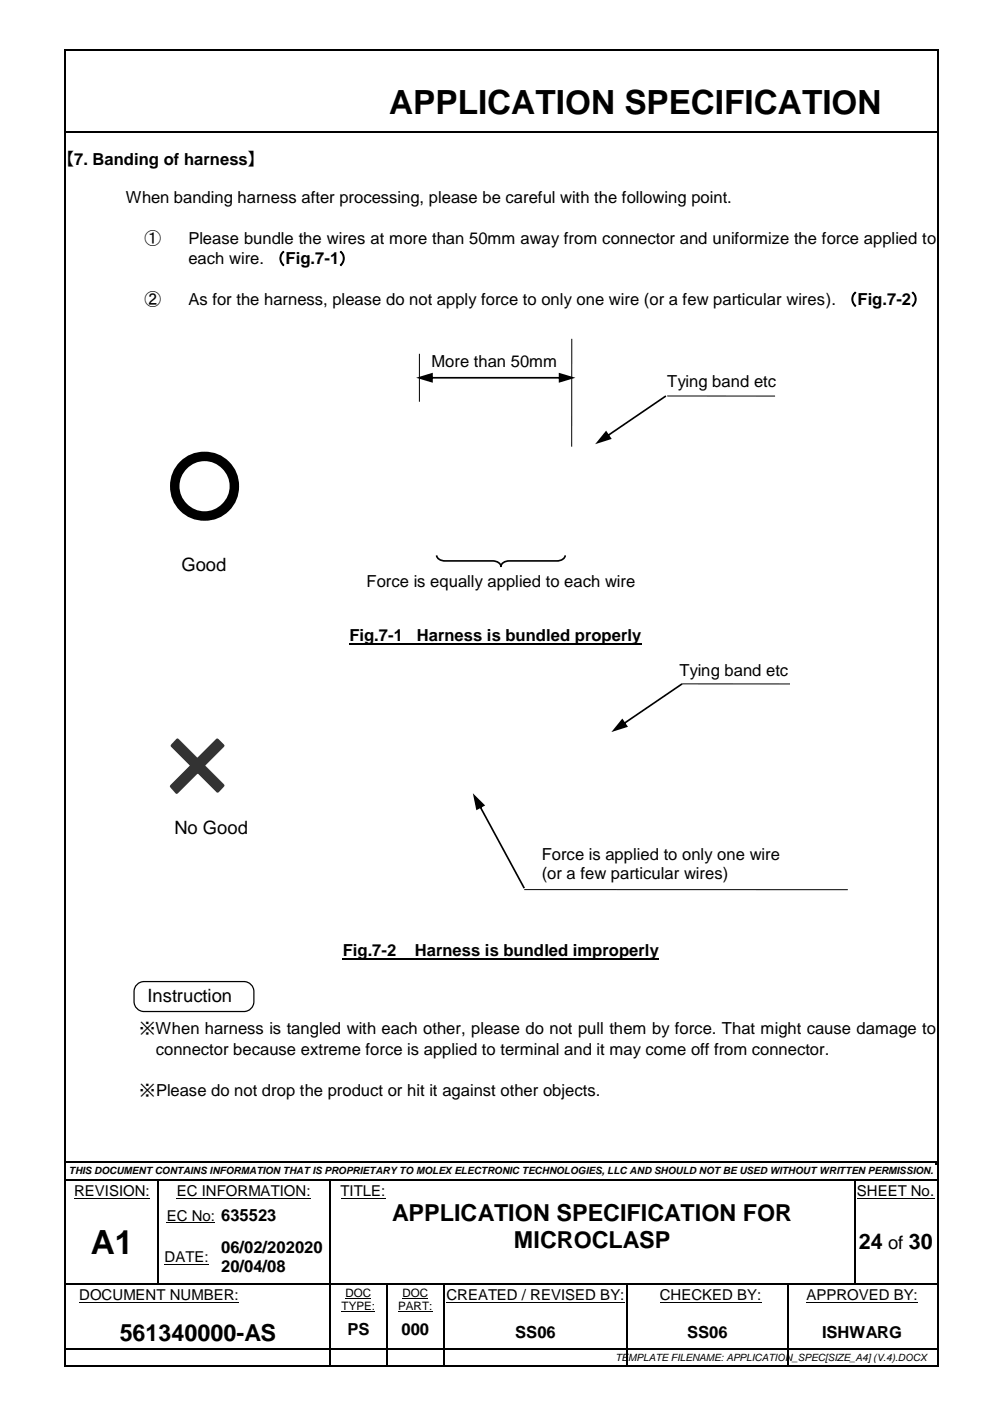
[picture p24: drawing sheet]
<svg xmlns="http://www.w3.org/2000/svg" width="210mm" height="297mm" viewBox="0 0 210 297" stroke-linecap="round" stroke-linejoin="round" font-family="sans-serif">
<defs><g id="words">
<text font-size="21.2" fill="#333" x="31.3" y="169.8">×</text>
<text font-size="16.9" x="34.9" y="109.1">○</text>
<g font-size="7.1">
<text x="82.5" y="24.1">APPLICATION SPECIFICATION</text>
<text x="19.2" y="265.7">A1</text>
</g>
<g font-size="5">
<text x="83.1" y="258.8">APPLICATION SPECIFICATION FOR</text>
<text x="108.9" y="264.5">MICROCLASP</text>
<text x="25.4" y="284.2">561340000-AS</text>
</g>
<g font-size="4.6">
<text x="182.1" y="264.8">24</text>
<text x="192.6" y="264.8">30</text>
</g>
<g font-size="3.9">
<text x="38.4" y="121">Good</text>
<text x="37" y="176.9">No Good</text>
<text x="31.3" y="212.5">Instruction</text>
<text x="188.2" y="264.8">of</text>
</g>
<g font-size="3.5">
<text x="14" y="35">【7. Banding of harness】</text>
<text x="26.7" y="42.9">When banding harness after processing, please be careful with the following point.</text>
<text x="30.7" y="51.7">①</text>
<text x="39.9" y="51.7">Please bundle the wires at more than 50mm away from connector and uniformize the force applied to</text>
<text x="39.9" y="56">each wire. （Fig.7-1）</text>
<text x="30.7" y="64.7">②</text>
<text x="39.9" y="64.7">As for the harness, please do not apply force to only one wire (or a few particular wires). （Fig.7-2）</text>
<text x="91.5" y="77.9">More than 50mm</text>
<text x="141.4" y="82">Tying band etc</text>
<text x="77.7" y="124.3">Force is equally applied to each wire</text>
<text x="74.1" y="135.8">Fig.7-1</text>
<text x="88.3" y="135.8">Harness is bundled properly</text>
<text x="144" y="143.2">Tying band etc</text>
<text x="114.8" y="182.2">Force is applied to only one wire</text>
<text x="114.8" y="186.2">(or a few particular wires)</text>
<text x="72.7" y="202.7">Fig.7-2</text>
<text x="87.9" y="202.7">Harness is bundled improperly</text>
<text x="29.5" y="219.2">※When harness is tangled with each other, please do not pull them by force. That might cause damage to</text>
<text x="33" y="223.5">connector because extreme force is applied to terminal and it may come off from connector.</text>
<text x="29.5" y="232.3">※Please do not drop the product or hit it against other objects.</text>
<text x="46.9" y="265.6">06/02/202020</text>
<text x="46.9" y="269.6">20/04/08</text>
<text x="73.6" y="282.9">PS</text>
<text x="85.1" y="282.9">000</text>
<text x="109.2" y="283.6">SS06</text>
<text x="145.7" y="283.6">SS06</text>
<text x="174.2" y="283.6">ISHWARG</text>
</g>
<g font-size="3.2">
<text x="15.7" y="253.5">REVISION:</text>
<text x="37.5" y="253.5">EC INFORMATION:</text>
<text x="72.2" y="253.5">TITLE:</text>
<text x="181.6" y="253.5">SHEET No.</text>
<text x="35.4" y="258.7">EC No: 635523</text>
<text x="34.9" y="267.5">DATE:</text>
<text x="16.8" y="275.5">DOCUMENT NUMBER:</text>
<text x="94.6" y="275.5">CREATED / REVISED BY:</text>
<text x="139.9" y="275.5">CHECKED BY:</text>
<text x="170.9" y="275.5">APPROVED BY:</text>
</g>
<g font-size="2.5">
<text x="73.3" y="274.9">DOC</text>
<text x="85.3" y="274.9">DOC</text>
<text x="72.4" y="277.7">TYPE:</text>
<text x="84.4" y="277.7">PART:</text>
</g>
<g font-size="2.1">
<text x="14.6" y="248.7">THIS DOCUMENT CONTAINS INFORMATION THAT IS PROPRIETARY TO MOLEX ELECTRONIC TECHNOLOGIES, LLC AND SHOULD NOT BE USED WITHOUT WRITTEN PERMISSION.</text>
<text x="130.5" y="288.5">TEMPLATE FILENAME: APPLICATION_SPEC[SIZE_A4] (V.4).DOCX</text>
</g>
</g></defs>
<g fill="none" stroke="#000" stroke-width=".34">
<path d="M13.8 10.7v278.6M14 10.5h184.7M198.8 10.7v278.6M14 27.9h184.7M14 246.4h184.3M14 250.1h19.3M33.7 250.1h36.1M70.2 250.1h110.8M181.3 250.1h17M14 285.9h12.3M14 289.5h184.7M26.6 285.9h11.7"/>
<path d="M38.7 285.9h31.1M70.2 285.9h11.7M82.2 285.9h11.8M94.3 285.9h38.6M133.2 285.9h33.6M167.2 285.9h31.5"/>
</g>
<g fill="#000">
<path d="M13.6 10.3h.4v.4h-.4z" fill-rule="evenodd"/>
<path d="M13.6 10.3h.4v.4h-.4z" fill-rule="evenodd"/>
<path d="M198.7 10.3h.3v.4h-.3z" fill-rule="evenodd"/>
<path d="M198.7 10.3h.3v.4h-.3z" fill-rule="evenodd"/>
<path d="M33.3 250.3h.3v.2h-.3z" fill-rule="evenodd"/>
<path d="M33.3 249.9h.4v.4h-.4z" fill-rule="evenodd"/>
<path d="M33.3 254.3h.3v.2h-.3z" fill-rule="evenodd"/>
<path d="M69.8 250.3h.3v.2h-.3z" fill-rule="evenodd"/>
<path d="M69.8 249.9h.4v.4h-.4z" fill-rule="evenodd"/>
<path d="M69.8 254.3h.3v.2h-.3z" fill-rule="evenodd"/>
<path d="M181 250.3h.3v.2h-.3z" fill-rule="evenodd"/>
<path d="M181 249.9h.3v.4h-.3z" fill-rule="evenodd"/>
<path d="M181 254.3h.3v.2h-.3z" fill-rule="evenodd"/>
<path d="M198.3 246.2h.4v.6h-.4z" fill-rule="evenodd"/>
<path d="M198.3 246.2h.4v.3h-.4z" fill-rule="evenodd"/>
<path d="M198.3 249.9h.4v.4h-.4z" fill-rule="evenodd"/>
<path d="M33.3 260.6h.3v.3h-.3z" fill-rule="evenodd"/>
<path d="M33.3 272.1h.3v.2h-.3z" fill-rule="evenodd"/>
<path d="M45.6 272.1h.3v.2h-.3z" fill-rule="evenodd"/>
<path d="M69.8 260.6h.3v.3h-.3z" fill-rule="evenodd"/>
<path d="M69.8 272.1h.3v.5h-.3z" fill-rule="evenodd"/>
<path d="M69.8 279.1h.3v.5h-.3z" fill-rule="evenodd"/>
<path d="M81.9 272.3h.2v.3h-.2z" fill-rule="evenodd"/>
<path d="M81.9 272.1h.2v.2h-.2z" fill-rule="evenodd"/>
<path d="M81.9 279.1h.2v.5h-.2z" fill-rule="evenodd"/>
<path d="M94 272.3h.2v.3h-.2z" fill-rule="evenodd"/>
<path d="M94 272.1h.2v.2h-.2z" fill-rule="evenodd"/>
<path d="M94 279.1h.2v.5h-.2z" fill-rule="evenodd"/>
<path d="M132.9 272.3h.2v.3h-.2z" fill-rule="evenodd"/>
<path d="M132.9 272.1h.2v.2h-.2z" fill-rule="evenodd"/>
<path d="M132.9 279.1h.2v.5h-.2z" fill-rule="evenodd"/>
<path d="M166.8 272.3h.3v.3h-.3z" fill-rule="evenodd"/>
<path d="M166.8 272.1h.3v.2h-.3z" fill-rule="evenodd"/>
<path d="M166.8 279.1h.3v.5h-.3z" fill-rule="evenodd"/>
<path d="M181 260.6h.3v.3h-.3z" fill-rule="evenodd"/>
<path d="M181 272.1h.3v.2h-.3z" fill-rule="evenodd"/>
<path d="M13.6 289.3h.4v.4h-.4z" fill-rule="evenodd"/>
<path d="M13.6 289.3h.4v.4h-.4z" fill-rule="evenodd"/>
<path d="M26.3 285.7h.3v.3h-.3z" fill-rule="evenodd"/>
<path d="M38.3 285.7h.4v.3h-.4z" fill-rule="evenodd"/>
<path d="M69.8 285.7h.4v.3h-.4z" fill-rule="evenodd"/>
<path d="M81.9 285.7h.3v.3h-.3z" fill-rule="evenodd"/>
<path d="M94 285.7h.3v.3h-.3z" fill-rule="evenodd"/>
<path d="M132.9 285.7h.3v.3h-.3z" fill-rule="evenodd"/>
<path d="M166.8 285.7h.4v.3h-.4z" fill-rule="evenodd"/>
<path d="M198.7 289.3h.3v.4h-.3z" fill-rule="evenodd"/>
<path d="M198.7 289.3h.3v.4h-.3z" fill-rule="evenodd"/>
</g>
<g fill="none" stroke="#000" stroke-width=".21">
<path d="M88.9 75v10.1M121.2 71.8v22.9M141.4 83.9h22.9M144.6 144.9l22.8 .1M111.1 188.5l68.6 .1M15.7 253.9h16.1M35.4 259.1h10.2M37.5 253.9h28.4M72.2 253.9h9.5M181.6 253.9h16.5M16.8 276h33.9M34.9 267.9h9.3"/>
<path d="M72.4 278h7.2M73.3 275.2h5.4M84.4 278h7.3M85.3 275.2h5.5M94.6 276h37.8M139.9 276h21.5M170.9 276h23.7"/>
</g>
<g fill="none" stroke="#000" stroke-width=".25">
<path d="M33.5 250.5v3.8M33.5 254.5v6.1M70 250.5v3.8M70 254.5v6.1M181.1 250.5v3.8M181.1 254.5v6.1M14 272.2h19.3M33.5 260.9v11.2M33.6 272.2h12M45.9 272.2h23.9M70 260.9v11.2M70 272.6v6.5"/>
<path d="M70 279.6v9.7M70.1 272.2h11.8M82 272.6v6.5M82 279.6v9.7M82.1 272.2h11.9M94.1 272.6v6.5M94.1 279.6v9.7M94.2 272.2h38.7M133 272.6v6.5M133 279.6v9.7M133.1 272.2h33.7M167 272.6v6.5"/>
<path d="M167 279.6v9.7M167.1 272.2h13.9M181.1 260.9v11.2M181.3 272.2h17.4"/>
</g>
<path d="M29 208.7l1-.6 .5-.1h21.2a2.12 2.12 0 0 1 2.1 2.1 3.8 3.8 0 0 1-.6 3.7l-.9 .5-.6 .1h-21.2a2.12 2.12 0 0 1-2.1-2.1 3.8 3.8 0 0 1 .6-3.6z" fill="none" stroke="#000" stroke-width=".26"/>
<g fill="#000">
<path d="M91.4 79.9h27.4v.3h-27.4zM88.2 80.1l3.5-1.1v2.1zM118.4 79l3.6 1.1-3.6 1z"/>
<path d="M128.7 92.2l12.3-8.4 .2 .3-12.3 8.4zM128.5 91.3l1.2 1.7-3.5 1.1z"/>
<path d="M132.1 153.2l12.4-8.4 .2 .3-12.4 8.4zM131.9 152.3l1.2 1.7-3.5 1.2z"/>
<path d="M101.6 171l.3-.2 9.4 17.4-.3 .1zM100.2 168.1l2.6 2.6-1.8 1z"/>
</g>
<path d="M92.6 117.7a1.5 1.5 0 0 0 1.7 1.2h10.1a1.65 1.65 0 0 1 1.8 1.2 1.5 1.5 0 0 1 1.8-1.2h10a1.65 1.65 0 0 0 1.8-1.2" fill="none" stroke="#000" stroke-width=".35"/>
<path d="M74.1 136.4h61.9M72.7 203.3h67" fill="none" stroke="#000" stroke-width=".38"/>
<use href="#words"/>
</svg>
